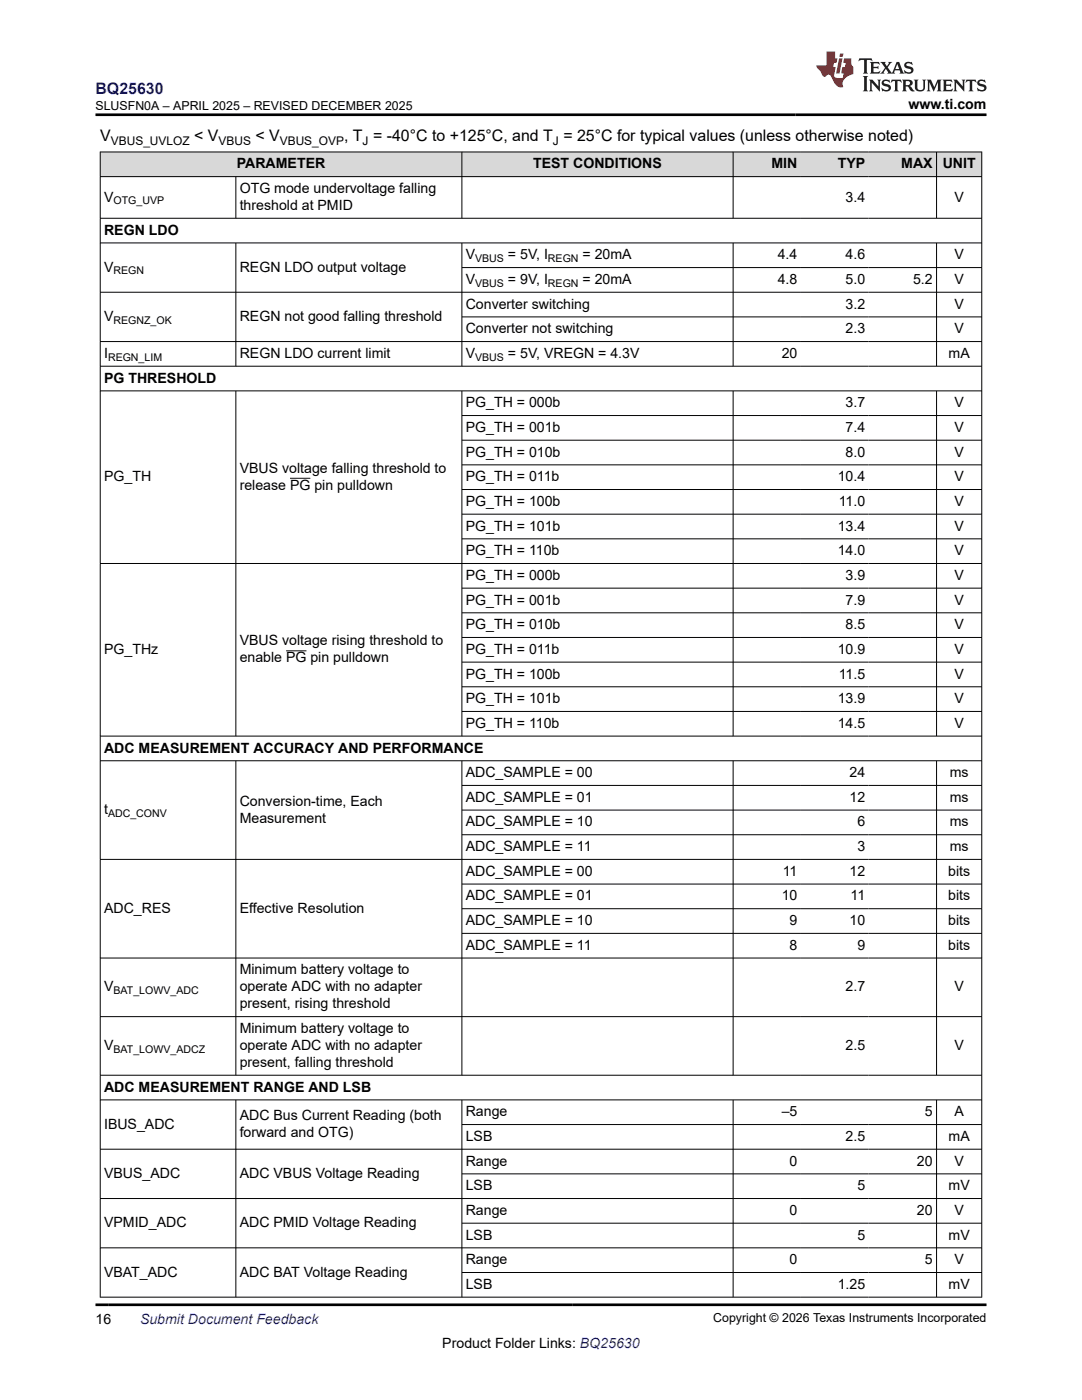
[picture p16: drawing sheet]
<svg xmlns="http://www.w3.org/2000/svg" width="216mm" height="279mm" viewBox="0 0 216 279" stroke-linecap="round" stroke-linejoin="round" font-family="sans-serif">
<defs><g id="words">
<text font-size="3.2" fill="#00f" x="19" y="18.7">BQ25630</text>
<g font-size="3.2">
<text x="20" y="28.2">V</text>
<text x="38.7" y="28.2">&lt; V</text>
<text x="51" y="28.2">&lt; V</text>
<text x="68.7" y="28.2">, T = -40°C to +125°C, and T = 25°C for typical values (unless otherwise noted)</text>
</g>
<g font-size="2.8">
<text x="181.3" y="21.8">www.ti.com</text>
<text x="47.2" y="33.6">PARAMETER</text>
<text x="106.4" y="33.6">TEST CONDITIONS</text>
<text x="153.9" y="33.6">MIN</text>
<text x="167.2" y="33.6">TYP</text>
<text x="179.8" y="33.6">MAX</text>
<text x="188.1" y="33.6">UNIT</text>
<text x="20.8" y="40.2">V</text>
<text x="47.8" y="38.5">OTG mode undervoltage falling</text>
<text x="47.8" y="41.9">threshold at PMID</text>
<text x="168.7" y="40.2">3.4</text>
<text x="190.4" y="40.2">V</text>
<text x="20.8" y="46.8">REGN LDO</text>
<text x="92.9" y="51.8">V</text>
<text x="101.4" y="51.8">= 5V, I</text>
<text x="116.2" y="51.8">= 20mA</text>
<text x="155.2" y="51.8">4.4</text>
<text x="168.7" y="51.8">4.6</text>
<text x="190.4" y="51.8">V</text>
<text x="20.8" y="54.2">V</text>
<text x="47.8" y="54.2">REGN LDO output voltage</text>
<text x="92.9" y="56.7">V</text>
<text x="101.4" y="56.7">= 9V, I</text>
<text x="116.2" y="56.7">= 20mA</text>
<text x="155.2" y="56.7">4.8</text>
<text x="168.7" y="56.7">5.0</text>
<text x="182.2" y="56.7">5.2</text>
<text x="190.4" y="56.7">V</text>
<text x="20.8" y="64.1">V</text>
<text x="47.8" y="64.1">REGN not good falling threshold</text>
<text x="92.9" y="61.6">Converter switching</text>
<text x="168.7" y="61.6">3.2</text>
<text x="190.4" y="61.6">V</text>
<text x="20.8" y="71.4">I</text>
<text x="47.8" y="71.4">REGN LDO current limit</text>
<text x="92.9" y="66.5">Converter not switching</text>
<text x="92.9" y="71.4">V</text>
<text x="101.4" y="71.4">= 5V, VREGN = 4.3V</text>
<text x="156" y="71.4">20</text>
<text x="168.7" y="66.5">2.3</text>
<text x="189.3" y="71.4">mA</text>
<text x="190.4" y="66.5">V</text>
<text x="20.8" y="76.4">PG THRESHOLD</text>
<text x="92.9" y="81.3">PG_TH = 000b</text>
<text x="168.7" y="81.3">3.7</text>
<text x="190.4" y="81.3">V</text>
<text x="92.9" y="86.2">PG_TH = 001b</text>
<text x="168.7" y="86.2">7.4</text>
<text x="190.4" y="86.2">V</text>
<text x="47.8" y="94.4">VBUS voltage falling threshold to</text>
<text x="92.9" y="91.1">PG_TH = 010b</text>
<text x="168.7" y="91.1">8.0</text>
<text x="190.4" y="91.1">V</text>
<text x="20.8" y="96">PG_TH</text>
<text x="47.8" y="97.7">release PG pin pulldown</text>
<text x="92.9" y="96">PG_TH = 011b</text>
<text x="92.9" y="101">PG_TH = 100b</text>
<text x="167.1" y="96">10.4</text>
<text x="167.4" y="101">11.0</text>
<text x="190.4" y="96">V</text>
<text x="190.4" y="101">V</text>
<text x="92.9" y="105.9">PG_TH = 101b</text>
<text x="167.1" y="105.9">13.4</text>
<text x="190.4" y="105.9">V</text>
<text x="92.9" y="110.8">PG_TH = 110b</text>
<text x="167.1" y="110.8">14.0</text>
<text x="190.4" y="110.8">V</text>
<text x="92.9" y="115.7">PG_TH = 000b</text>
<text x="168.7" y="115.7">3.9</text>
<text x="190.4" y="115.7">V</text>
<text x="92.9" y="120.7">PG_TH = 001b</text>
<text x="92.9" y="125.6">PG_TH = 010b</text>
<text x="168.7" y="120.7">7.9</text>
<text x="168.7" y="125.6">8.5</text>
<text x="190.4" y="120.7">V</text>
<text x="190.4" y="125.6">V</text>
<text x="20.8" y="130.5">PG_THz</text>
<text x="47.8" y="128.8">VBUS voltage rising threshold to</text>
<text x="92.9" y="130.5">PG_TH = 011b</text>
<text x="167.1" y="130.5">10.9</text>
<text x="190.4" y="130.5">V</text>
<text x="47.8" y="132.2">enable PG pin pulldown</text>
<text x="92.9" y="135.4">PG_TH = 100b</text>
<text x="167.4" y="135.4">11.5</text>
<text x="190.4" y="135.4">V</text>
<text x="92.9" y="140.3">PG_TH = 101b</text>
<text x="167.1" y="140.3">13.9</text>
<text x="190.4" y="140.3">V</text>
<text x="92.9" y="145.3">PG_TH = 110b</text>
<text x="167.1" y="145.3">14.5</text>
<text x="190.4" y="145.3">V</text>
<text x="20.8" y="150.2">ADC MEASUREMENT ACCURACY AND PERFORMANCE</text>
<text x="92.9" y="155.1">ADC_SAMPLE = 00</text>
<text x="169.5" y="155.1">24</text>
<text x="189.5" y="155.1">ms</text>
<text x="47.8" y="160.8">Conversion-time, Each</text>
<text x="92.9" y="160">ADC_SAMPLE = 01</text>
<text x="169.5" y="160">12</text>
<text x="189.5" y="160">ms</text>
<text x="20.8" y="162.5">t</text>
<text x="47.8" y="164.2">Measurement</text>
<text x="92.9" y="164.9">ADC_SAMPLE = 10</text>
<text x="171.1" y="164.9">6</text>
<text x="189.5" y="164.9">ms</text>
<text x="92.9" y="169.9">ADC_SAMPLE = 11</text>
<text x="171.1" y="169.9">3</text>
<text x="189.5" y="169.9">ms</text>
<text x="92.9" y="179.7">ADC_SAMPLE = 01</text>
<text x="92.9" y="174.8">ADC_SAMPLE = 00</text>
<text x="156" y="179.7">10</text>
<text x="156.2" y="174.8">11</text>
<text x="169.5" y="174.8">12</text>
<text x="169.7" y="179.7">11</text>
<text x="189.2" y="174.8">bits</text>
<text x="189.2" y="179.7">bits</text>
<text x="20.8" y="182.2">ADC_RES</text>
<text x="47.8" y="182.2">Effective Resolution</text>
<text x="92.9" y="184.6">ADC_SAMPLE = 10</text>
<text x="157.5" y="184.6">9</text>
<text x="169.5" y="184.6">10</text>
<text x="189.2" y="184.6">bits</text>
<text x="92.9" y="189.5">ADC_SAMPLE = 11</text>
<text x="157.5" y="189.5">8</text>
<text x="171.1" y="189.5">9</text>
<text x="189.2" y="189.5">bits</text>
<text x="20.8" y="197.9">V</text>
<text x="47.8" y="194.5">Minimum battery voltage to</text>
<text x="47.8" y="197.9">operate ADC with no adapter</text>
<text x="168.7" y="197.9">2.7</text>
<text x="190.4" y="197.9">V</text>
<text x="47.8" y="201.2">present, rising threshold</text>
<text x="20.8" y="209.6">V</text>
<text x="47.8" y="206.2">Minimum battery voltage to</text>
<text x="47.8" y="209.6">operate ADC with no adapter</text>
<text x="168.7" y="209.6">2.5</text>
<text x="190.4" y="209.6">V</text>
<text x="47.8" y="212.9">present, falling threshold</text>
<text x="20.8" y="217.9">ADC MEASUREMENT RANGE AND LSB</text>
<text x="20.8" y="225.2">IBUS_ADC</text>
<text x="47.8" y="223.5">ADC Bus Current Reading (both</text>
<text x="47.8" y="226.9">forward and OTG)</text>
<text x="92.9" y="227.7">LSB</text>
<text x="92.9" y="222.8">Range</text>
<text x="156" y="222.8">–5</text>
<text x="168.7" y="227.7">2.5</text>
<text x="184.5" y="222.8">5</text>
<text x="189.3" y="227.7">mA</text>
<text x="190.4" y="222.8">A</text>
<text x="92.9" y="232.6">Range</text>
<text x="157.5" y="232.6">0</text>
<text x="183" y="232.6">20</text>
<text x="190.4" y="232.6">V</text>
<text x="20.8" y="235.1">VBUS_ADC</text>
<text x="47.8" y="235.1">ADC VBUS Voltage Reading</text>
<text x="92.9" y="237.5">LSB</text>
<text x="171.1" y="237.5">5</text>
<text x="189.3" y="237.5">mV</text>
<text x="20.8" y="244.9">VPMID_ADC</text>
<text x="47.8" y="244.9">ADC PMID Voltage Reading</text>
<text x="92.9" y="242.5">Range</text>
<text x="157.5" y="242.5">0</text>
<text x="183" y="242.5">20</text>
<text x="190.4" y="242.5">V</text>
<text x="92.9" y="247.4">LSB</text>
<text x="171.1" y="247.4">5</text>
<text x="189.3" y="247.4">mV</text>
<text x="20.8" y="254.8">VBAT_ADC</text>
<text x="47.8" y="254.8">ADC BAT Voltage Reading</text>
<text x="92.9" y="257.2">LSB</text>
<text x="92.9" y="252.3">Range</text>
<text x="157.5" y="252.3">0</text>
<text x="167.1" y="257.2">1.25</text>
<text x="184.5" y="252.3">5</text>
<text x="189.3" y="257.2">mV</text>
<text x="190.4" y="252.3">V</text>
<text x="19" y="264.2">16</text>
<text x="88.3" y="269">Product Folder Links: BQ25630</text>
</g>
<text font-size="2.8" fill="#00f" x="27.9" y="264.2">Submit Document Feedback</text>
<g font-size="2.5">
<text x="19" y="21.9">SLUSFN0A – APRIL 2025 – REVISED DECEMBER 2025</text>
<text x="142.3" y="263.9">Copyright © 2026 Texas Instruments Incorporated</text>
</g>
<g font-size="2.4">
<text x="22.1" y="28.9">VBUS_UVLOZ</text>
<text x="43.6" y="28.9">VBUS</text>
<text x="55.8" y="28.9">VBUS_OVP</text>
<text x="72.4" y="28.9">J</text>
<text x="110.3" y="28.9">J</text>
</g>
<g font-size="2.1">
<text x="22.6" y="40.8">OTG_UVP</text>
<text x="94.8" y="52.3">VBUS</text>
<text x="109.3" y="52.3">REGN</text>
<text x="22.6" y="54.8">REGN</text>
<text x="94.8" y="57.2">VBUS</text>
<text x="109.3" y="57.2">REGN</text>
<text x="22.6" y="64.6">REGNZ_OK</text>
<text x="21.6" y="72">REGN_LIM</text>
<text x="94.8" y="72">VBUS</text>
<text x="21.6" y="163">ADC_CONV</text>
<text x="22.6" y="198.4">BAT_LOWV_ADC</text>
<text x="22.6" y="210.1">BAT_LOWV_ADCZ</text>
</g>
</g></defs>
<g fill="#d8d8d8">
<path d="M20 30.3h175.9v5h-175.9z" fill-rule="evenodd"/>
<path d="M20.1 30.4h72v4.8h-72z" fill-rule="evenodd"/>
<path d="M92.2 30.4h54v4.8h-54z" fill-rule="evenodd"/>
<path d="M146.3 30.4h13.5v4.8h-13.5z" fill-rule="evenodd"/>
<path d="M159.8 30.4h13.5v4.8h-13.5z" fill-rule="evenodd"/>
<path d="M173.3 30.4h13.5v4.8h-13.5z" fill-rule="evenodd"/>
<path d="M186.9 30.4h8.9v4.8h-8.9z" fill-rule="evenodd"/>
</g>
<g fill="none" stroke="#000" stroke-width=".2">
<path d="M19.9 30.3h176.1M19.9 35.3h176.1M20 30.3v228.6M47.1 35.3v8.3M92.2 30.3v13.3M146.3 30.3v13.3M186.9 30.3v13.3M195.9 30.3v228.6M19.9 43.6h176.1M19.9 48.5h176.1M19.9 58.3h176.1M47.1 48.5v24.6"/>
<path d="M92.2 48.5v24.6M92.2 53.4h103.8M146.3 48.5v24.6M186.9 48.5v24.6M19.9 68.2h176.1M19.9 73.1h176.1M19.9 78h176.1M47.1 78v69M92.2 78v69M92.2 63.2h103.8M146.3 78v69M186.9 78v69"/>
<path d="M57.9 95.4h4M92.2 82.9h103.8M92.2 87.9h103.8M92.2 92.8h103.8M92.2 97.7h103.8M19.9 112.5h176.1M92.2 102.6h103.8M92.2 107.5h103.8M92.2 117.4h103.8M57.1 129.9h4.1M92.2 122.3h103.8M92.2 127.2h103.8"/>
<path d="M92.2 132.1h103.8M92.2 137.1h103.8M19.9 146.9h176.1M19.9 151.8h176.1M47.1 151.8v62.8M92.2 151.8v62.8M92.2 142h103.8M92.2 156.7h103.8M146.3 151.8v62.8M186.9 151.8v62.8M19.9 171.5h176.1M92.2 161.7h103.8"/>
<path d="M92.2 166.6h103.8M92.2 176.4h103.8M19.9 191.2h176.1M92.2 181.4h103.8M92.2 186.3h103.8M19.9 202.9h176.1M19.9 214.6h176.1M19.9 219.5h176.1M47.1 219.5v39.4M92.2 219.5v39.4M146.3 219.5v39.4M186.9 219.5v39.4"/>
<path d="M19.9 229.3h176.1M19.9 239.2h176.1M92.2 224.4h103.8M92.2 234.3h103.8M19.9 258.9h176.1M92.2 244.1h103.8M92.2 254h103.8M196 249h-176.1"/>
</g>
<path d="M171.5 11.6l-.2 .6 .5-.2h.6v.1v2.2l-.2 .4h1l-.2-.4v-2.2v-.1h.5l.6 .2-.2-.6zM173.6 12.4l.2 .3v1.6l-.2 .4h1.9l.1-.6a1.08 1.08 0 0 1-1.3 .2v-.7h.6l.4 .2v-.7l-.4 .2h-.6v-.5l.2-.2a1 1 0 0 1 1 .3l-.1-.5zM175.7 12.4l.9 1.1-1 1.2h.9l-.2-.2 .5-.8 .4 .8-.2 .2h1.6l-.2-.2 .2-.5h.9l.1 .5-.1 .2h.9l-.2-.4-.8-1.9h-.5l-.9 2.1-.9-1.1 .9-1h-.8l.2 .2-.4 .6-.4-.6 .2-.2zM179 12.8l.4 1h-.7zM180.7 12.5a.65 .65 0 0 0-.2 .7 .65 .65 0 0 0 .6 .5l.6 .1 .1 .3a.79 .79 0 0 1-.7 .4 .79 .79 0 0 1-.7-.5l.1 .7 .2-.1a.93 .93 0 0 0 1.1 0 .93 .93 0 0 0 .4-.9 1.46 1.46 0 0 0-1.2-.6l-.1-.3a1.09 1.09 0 0 1 1.2 .2l-.2-.6-.1 .1-.5-.2zM172.2 15.2l.2 .4v2.2l-.2 .4h1l-.2-.4v-2.2l.2-.4zM173.4 15.9l.2 .4v1.5l-.2 .4h.8l-.3-.4 .1-1.3 1.6 1.8v-2l.2-.4h-.7l.1 .2 .1 1.1-1.2-1.3zM176.2 16a.65 .65 0 0 0-.2 .8 .65 .65 0 0 0 .6 .4l.6 .2 .1 .2a.79 .79 0 0 1-.7 .4 .79 .79 0 0 1-.7-.5l.1 .7 .2-.1a.93 .93 0 0 0 1.1 .1 .93 .93 0 0 0 .4-1 1.46 1.46 0 0 0-1.2-.5l-.1-.4a1.09 1.09 0 0 1 1.2 .2l-.1-.6-.2 .1-.5-.1zM177.9 15.9l-.1 .6a.63 .63 0 0 1 .8-.3v1.6l-.3 .4h1l-.2-.4v-1.6a.66 .66 0 0 1 .8 .3l-.1-.6zM180 15.9l.2 .4v1.5l-.2 .4h1l-.2-.2-.1-.7h.5l.1 .2a.79 .79 0 0 0 1.2 .6l-1-.9a.61 .61 0 0 0 .6-.6 .61 .61 0 0 0-.5-.7zM180.8 16.2h.1a.47 .47 0 0 1 .5 .1 .47 .47 0 0 1 .1 .5l-.1 .1-.7 .1zM182.3 15.9l.2 .2a2.27 2.27 0 0 0 .4 2 1.04 1.04 0 0 0 1.7-.7v-1.3l.2-.2h-.8l.2 .4v1.1a.6 .6 0 0 1-.6 .6 .6 .6 0 0 1-.6-.6v-1.1l.3-.4zM184.9 15.9l.2 .4v1.5l-.2 .4h.8l-.3-.4v-1.4l.9 1.9 .9-1.9v1.4l-.3 .4h1l-.2-.4v-1.5l.2-.4h-.8l-.7 1.5-.6-1.5zM188.1 15.9l.2 .4v1.5l-.2 .4h1.9l.1-.6a1.09 1.09 0 0 1-1.3 .2v-.7h.6l.4 .2v-.6l-.4 .2h-.6v-.6l.2-.1a1.01 1.01 0 0 1 1 .3l-.1-.6zM190.2 15.9l.3 .4v1.5l-.3 .4h.8l-.2-.4v-1.3l1.6 1.8v-2l.2-.4h-.7l.2 .2v1.1l-1.2-1.3zM192.8 15.9l-.1 .6a.63 .63 0 0 1 .8-.3v1.6l-.3 .4h1l-.2-.4v-1.6a.66 .66 0 0 1 .8 .3l-.1-.6zM195.2 16a.65 .65 0 0 0-.2 .8 .65 .65 0 0 0 .6 .4l.6 .2 .2 .2a.79 .79 0 0 1-.7 .4 .79 .79 0 0 1-.7-.5l.1 .7 .2-.1a.93 .93 0 0 0 1 .1 .93 .93 0 0 0 .5-1 1.46 1.46 0 0 0-1.3-.5v-.4a1.09 1.09 0 0 1 1.2 .2l-.2-.6-.2 .1-.5-.1z" fill="#231f20"/>
<path d="M164.9 10.3v2.7h-2l.1 .4 .8 1a.95 .95 0 0 0 1 .9 .59 .59 0 0 1 .5-.4 .59 .59 0 0 1 .5 .3l.4 .8a1.59 1.59 0 0 0 2.1 1.4 1.61 1.61 0 0 1 1-2.3l1-.3-.1-1.5a1.59 1.59 0 0 1-.3-1.7h-1.5l-.2 .9h.6l-.2 .9h-.5l-.2 .9v.3l.4 .1-.1 .9h-.7a.73 .73 0 0 1-1-.7l.3-1.5h-.5l.1-.9h.5l.2-.9h-.5v-1.3zM167.4 11.6l-.6 3.1h.7l.6-3.1zM167.6 10.7l-.1 .6h.7l.1-.6z" fill="#ed1c24"/>
<path d="M19 22.9h177.8M19 260.4h177.8" fill="none" stroke="#000" stroke-width=".53"/>
<use href="#words"/>
</svg>
